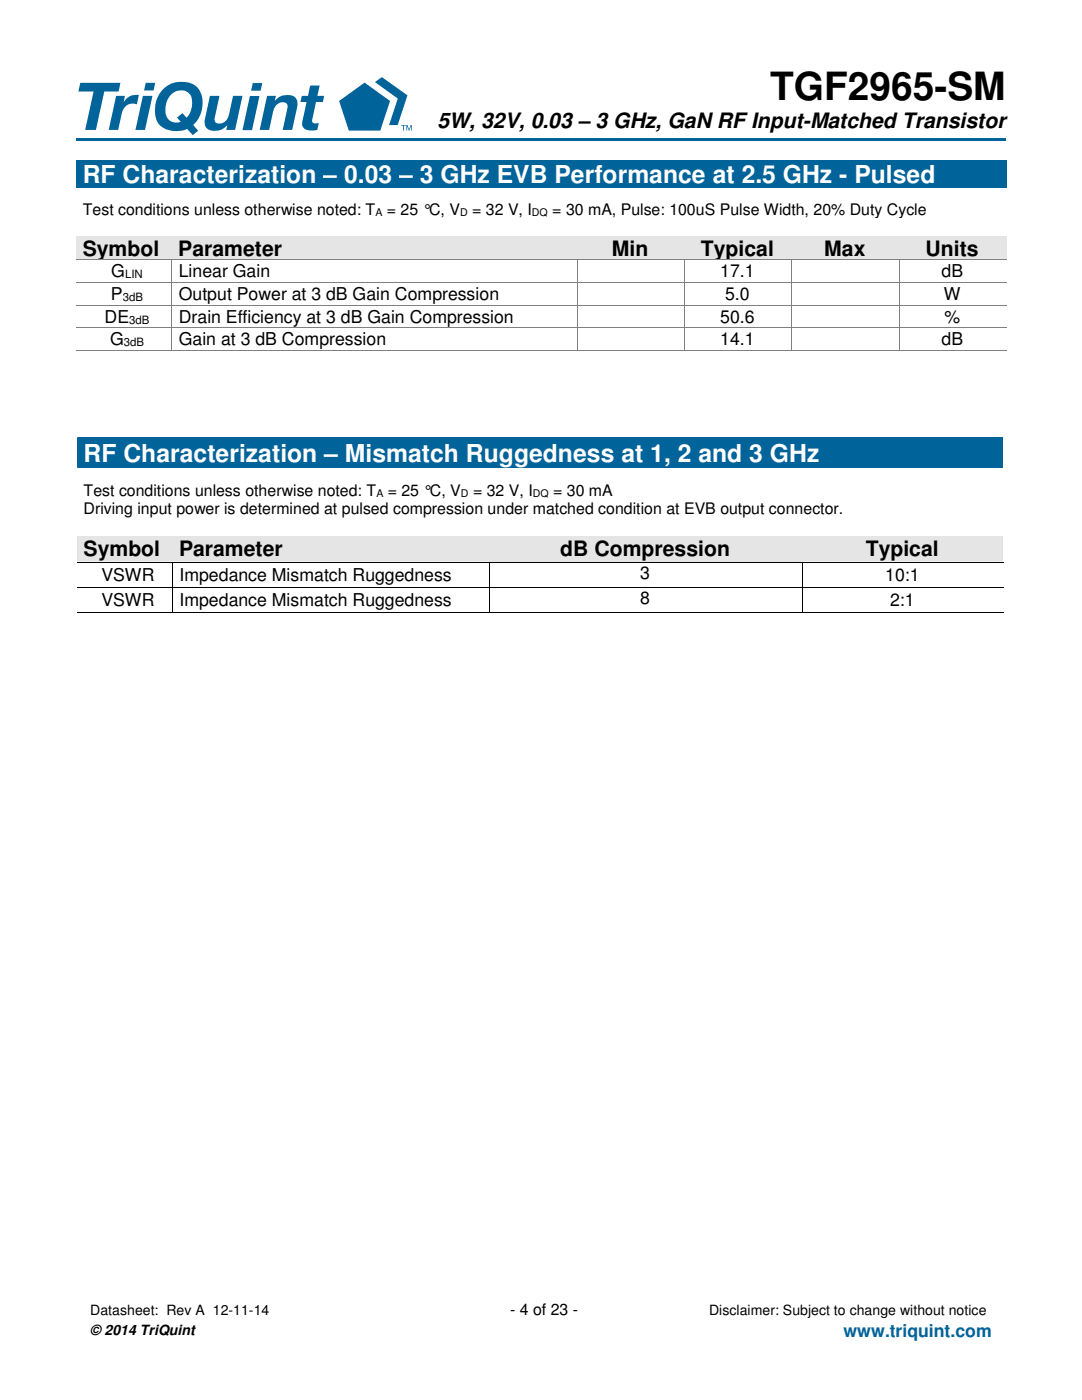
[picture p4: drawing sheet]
<svg xmlns="http://www.w3.org/2000/svg" width="216mm" height="279mm" viewBox="0 0 216 279" stroke-linecap="round" stroke-linejoin="round" font-family="sans-serif">
<defs><g id="words">
<text font-size="7.8" x="153.7" y="20">TGF2965-SM</text>
<g font-size="4.9" fill="#fff">
<text x="16.5" y="36.6">RF Characterization – 0.03 – 3 GHz EVB Performance at 2.5 GHz - Pulsed</text>
<text x="16.7" y="92.1">RF Characterization – Mismatch Ruggedness at 1, 2 and 3 GHz</text>
</g>
<g font-size="4.2">
<text x="87.3" y="25.6">5W, 32V, 0.03 – 3 GHz, GaN RF Input-Matched Transistor</text>
<text x="16.5" y="51.2">Symbol</text>
<text x="35.6" y="51.2">Parameter</text>
<text x="122.1" y="51.2">Min</text>
<text x="139.8" y="51.2">Typical</text>
<text x="164.5" y="51.2">Max</text>
<text x="184.7" y="51.2">Units</text>
<text x="16.7" y="111.1">Symbol</text>
<text x="35.7" y="111.1">Parameter</text>
<text x="111.8" y="111">dB Compression</text>
<text x="172.7" y="111.1">Typical</text>
</g>
<g font-size="3.5">
<text x="22.1" y="59.9">P</text>
<text x="22.2" y="55.3">G</text>
<text x="35.7" y="55.3">Linear Gain</text>
<text x="35.7" y="59.9">Output Power at 3 dB Gain Compression</text>
<text x="143.7" y="55.3">17.1</text>
<text x="144.7" y="59.9">5.0</text>
<text x="187.9" y="55.3">dB</text>
<text x="188.4" y="59.9">W</text>
<text x="20.9" y="64.4">DE</text>
<text x="35.7" y="64.4">Drain Efficiency at 3 dB Gain Compression</text>
<text x="143.7" y="64.4">50.6</text>
<text x="188.5" y="64.4">%</text>
<text x="21.9" y="68.9">G</text>
<text x="35.7" y="68.9">Gain at 3 dB Compression</text>
<text x="143.7" y="68.9">14.1</text>
<text x="187.9" y="68.9">dB</text>
<text x="20.2" y="116">VSWR</text>
<text x="35.8" y="116">Impedance Mismatch Ruggedness</text>
<text x="127.8" y="115.5">3</text>
<text x="176.6" y="116">10:1</text>
<text x="20.2" y="121">VSWR</text>
<text x="35.8" y="121">Impedance Mismatch Ruggedness</text>
<text x="127.8" y="120.6">8</text>
<text x="177.6" y="121">2:1</text>
</g>
<text font-size="3.5" fill="#00639a" x="168.3" y="266.7">www.triquint.com</text>
<g font-size="3.2">
<text x="16.5" y="42.9">Test conditions unless otherwise noted: T</text>
<text x="77.2" y="42.9">= 25 °C, V</text>
<text x="94.2" y="42.9">= 32 V, I</text>
<text x="110.2" y="42.9">= 30 mA, Pulse: 100uS Pulse Width, 20% Duty Cycle</text>
<text x="16.7" y="99">Test conditions unless otherwise noted: T</text>
<text x="77.4" y="99">= 25 °C, V</text>
<text x="94.4" y="99">= 32 V, I</text>
<text x="110.4" y="99">= 30 mA</text>
<text x="16.7" y="102.7">Driving input power is determined at pulsed compression under matched condition at EVB output connector.</text>
<text x="101.8" y="262.5">- 4 of 23 -</text>
</g>
<g font-size="2.8">
<text x="18" y="262.4">Datasheet: Rev A 12-11-14</text>
<text x="141.5" y="262.4">Disclaimer: Subject to change without notice</text>
<text x="18" y="266.5">© 2014 TriQuint</text>
</g>
<g font-size="2.3">
<text x="25" y="55.5">LIN</text>
<text x="24.5" y="60">3dB</text>
<text x="25.8" y="64.6">3dB</text>
<text x="24.7" y="69.1">3dB</text>
</g>
<g font-size="2.1">
<text x="74.9" y="43">A</text>
<text x="91.8" y="43">D</text>
<text x="106.2" y="43">DQ</text>
<text x="75.1" y="99.2">A</text>
<text x="92" y="99.2">D</text>
<text x="106.3" y="99.2">DQ</text>
</g>
</g></defs>
<g fill="#00639a">
<path d="M80.1 25h.8v.1h-.3v1h-.2v-1h-.3z" fill-rule="evenodd"/>
<path d="M81.1 25h.2l.3 .9 .3-.9h.2v1.1h-.1v-1l-.3 1h-.1l-.4-1v1h-.1z" fill-rule="evenodd"/>
<path d="M67.7 20.2l5-3.7 5.1 3.7-1.9 5.9h-6.3z" fill-rule="evenodd"/>
<path d="M74.8 16.4l1.4-1 5.1 3.6-1.9 6h-1.8l1.8-5.3z" fill-rule="evenodd"/>
<path d="M16 16.5h8l-.3 1.8h-2.9l-1.7 7.6h-2.1l1.7-7.6h-3.1z" fill-rule="evenodd"/>
<path d="M23.2 19.1h1.7l-.2 1.3 .4-.6a2.79 2.79 0 0 1 2.6-.8l-.4 1.8a2.22 2.22 0 0 0-3 1.9l-.7 3.2h-1.9z" fill-rule="evenodd"/>
<path d="M41.9 19.1h1.9l-1 4.5a.97 .97 0 0 0 .5 1 .97 .97 0 0 0 1 0 2.36 2.36 0 0 0 1.5-2.2l.7-3.3h1.9l-1.5 6.8h-1.8l.3-.9-.3 .2a2.94 2.94 0 0 1-4 .2 2.18 2.18 0 0 1-.2-1.6z" fill-rule="evenodd"/>
<path d="M53.3 19.1h1.8l-.3 1 .3-.2a2.93 2.93 0 0 1 4-.3 2.3 2.3 0 0 1 .2 1.7l-1 4.6h-1.9l1-4.5a1.06 1.06 0 0 0-.6-.9 1.06 1.06 0 0 0-1.2 .1 2.62 2.62 0 0 0-1.2 2.1l-.7 3.2h-1.9z" fill-rule="evenodd"/>
<path d="M29.1 16.5h1.9l-.4 1.6h-1.9z" fill-rule="evenodd"/>
<path d="M28.5 19.1h1.9l-1.5 6.8h-1.9z" fill-rule="evenodd"/>
<path d="M50.4 16.6h1.9l-.3 1.5h-1.9z" fill-rule="evenodd"/>
<path d="M49.9 19.2h1.9l-1.5 6.8h-1.9z" fill-rule="evenodd"/>
<path d="M32.5 17.9a5.1 5.1 0 0 1 7-.3 5.8 5.8 0 0 1-1 7.4l1 1.1-1 .9-1.1-1.3a5.3 5.3 0 0 1-5.7-.9 5.9 5.9 0 0 1 .8-6.9z" fill-rule="evenodd"/>
</g>
<path d="M34.3 18.7a2.34 2.34 0 0 1 2.4-.6 2.34 2.34 0 0 1 1.6 2 4.3 4.3 0 0 1-1.1 3.4l-.8-.9-1.1 .9 .8 .8a2.17 2.17 0 0 1-3.1-2.1 4.4 4.4 0 0 1 1.3-3.5z" fill-rule="evenodd" fill="#fff"/>
<g fill="#00639a">
<path d="M61.9 17.1h1.9l-.5 2h1.4l-.3 1.3h-1.3l-.8 3.5a.67 .67 0 0 0 .3 .7 .67 .67 0 0 0 .7 0h.3l-.3 1.3a2.94 2.94 0 0 1-2.8-.4l-.2-.9 .9-4.2h-1.3l.3-1.3h1.2z" fill-rule="evenodd"/>
<path d="M15.3 27.7h185.4v.5h-185.4z" fill-rule="evenodd"/>
<path d="M15.3 27.7h185.4v.5h-185.4z" fill-rule="evenodd"/>
</g>
<path d="M15.2 32h185.7v5.7h-185.7z" fill="#00639a"/>
<g fill="#fff">
<path d="M15.2 37.7h185.7v2.2h-185.7z"/>
<path d="M15.2 39.9h185.7v3.7h-185.7z"/>
<path d="M15.2 43.6h185.7v3.6h-185.7z"/>
</g>
<g fill="#e5e5e5">
<path d="M15.2 47.2h19.1v4.6h-19.1z"/>
<path d="M34.3 47.2h80.9v4.6h-80.9z"/>
<path d="M115.2 47.2h21.4v4.6h-21.4z"/>
<path d="M136.6 47.2h21.4v4.6h-21.4z"/>
<path d="M158 47.2h21.5v4.6h-21.5z"/>
<path d="M179.5 47.2h21.4v4.6h-21.4z"/>
</g>
<g fill="#fff">
<path d="M15.2 51.9h19v4.4h-19z"/>
<path d="M15.2 52.1h19v4h-19z"/>
<path d="M34.4 51.9h80.7v4.4h-80.7z"/>
<path d="M34.4 52.1h80.7v4h-80.7z"/>
<path d="M115.3 51.9h21.2v4.4h-21.2z"/>
<path d="M115.3 52.1h21.2v4h-21.2z"/>
<path d="M136.7 51.9h21.2v4.4h-21.2z"/>
<path d="M136.7 52.1h21.2v4h-21.2z"/>
<path d="M158.1 51.9h21.3v4.4h-21.3z"/>
<path d="M158.1 52.1h21.3v4h-21.3z"/>
<path d="M179.5 51.9h21.4v4.4h-21.4z"/>
<path d="M179.5 52.1h21.4v4h-21.4z"/>
</g>
<path d="M15.2 51.8h19" fill="none" stroke="#808080" stroke-width=".2"/>
<g fill="#808080">
<path d="M34.2 51.8h.2v.1h-.2z"/>
<path d="M34.4 51.8h.2v.1h-.2z"/>
</g>
<path d="M34.6 51.8h80.5" fill="none" stroke="#808080" stroke-width=".2"/>
<g fill="#808080">
<path d="M115.1 51.8h.2v.1h-.2z"/>
<path d="M115.3 51.8h.1v.1h-.1z"/>
</g>
<path d="M115.4 51.8h21.1" fill="none" stroke="#808080" stroke-width=".2"/>
<g fill="#808080">
<path d="M136.5 51.8h.2v.1h-.2z"/>
<path d="M136.7 51.8h.1v.1h-.1z"/>
</g>
<path d="M136.8 51.8h21.1" fill="none" stroke="#808080" stroke-width=".2"/>
<g fill="#808080">
<path d="M157.9 51.8h.2v.1h-.2z"/>
<path d="M158.1 51.8h.2v.1h-.2z"/>
</g>
<path d="M158.3 51.8h21.1" fill="none" stroke="#808080" stroke-width=".2"/>
<g fill="#808080">
<path d="M179.4 51.8h.1v.1h-.1z"/>
<path d="M179.5 51.8h.2v.1h-.2z"/>
</g>
<path d="M34.3 51.9v4.4M115.2 51.9v4.4M136.6 51.9v4.4M158 51.9v4.4M179.5 51.9v4.4M179.7 51.8h21.2" fill="none" stroke="#808080" stroke-width=".2"/>
<g fill="#fff">
<path d="M15.2 56.5h19v4.3h-19z"/>
<path d="M15.2 56.6h19v4.1h-19z"/>
<path d="M34.4 56.5h80.7v4.3h-80.7z"/>
<path d="M34.4 56.6h80.7v4.1h-80.7z"/>
<path d="M115.3 56.5h21.2v4.3h-21.2z"/>
<path d="M115.3 56.6h21.2v4.1h-21.2z"/>
<path d="M136.7 56.5h21.2v4.3h-21.2z"/>
<path d="M136.7 56.6h21.2v4.1h-21.2z"/>
<path d="M158.1 56.5h21.3v4.3h-21.3z"/>
<path d="M158.1 56.6h21.3v4.1h-21.3z"/>
<path d="M179.5 56.5h21.4v4.3h-21.4z"/>
<path d="M179.5 56.6h21.4v4.1h-21.4z"/>
</g>
<path d="M15.2 56.4h19" fill="none" stroke="#808080" stroke-width=".2"/>
<path d="M34.2 56.3h.2v.2h-.2z" fill="#808080"/>
<path d="M34.4 56.4h80.7" fill="none" stroke="#808080" stroke-width=".2"/>
<path d="M115.1 56.3h.2v.2h-.2z" fill="#808080"/>
<path d="M115.3 56.4h21.2" fill="none" stroke="#808080" stroke-width=".2"/>
<path d="M136.5 56.3h.2v.2h-.2z" fill="#808080"/>
<path d="M136.7 56.4h21.2" fill="none" stroke="#808080" stroke-width=".2"/>
<path d="M157.9 56.3h.2v.2h-.2z" fill="#808080"/>
<path d="M158.1 56.4h21.3" fill="none" stroke="#808080" stroke-width=".2"/>
<path d="M179.4 56.3h.1v.2h-.1z" fill="#808080"/>
<path d="M34.3 56.5v4.3M115.2 56.5v4.3M136.6 56.5v4.3M158 56.5v4.3M179.5 56.5v4.3M179.5 56.4h21.4" fill="none" stroke="#808080" stroke-width=".2"/>
<g fill="#fff">
<path d="M15.2 61h19v4.3h-19z"/>
<path d="M15.2 61.2h19v4h-19z"/>
<path d="M34.4 61h80.7v4.3h-80.7z"/>
<path d="M34.4 61.2h80.7v4h-80.7z"/>
<path d="M115.3 61h21.2v4.3h-21.2z"/>
<path d="M115.3 61.2h21.2v4h-21.2z"/>
<path d="M136.7 61h21.2v4.3h-21.2z"/>
<path d="M136.7 61.2h21.2v4h-21.2z"/>
<path d="M158.1 61h21.3v4.3h-21.3z"/>
<path d="M158.1 61.2h21.3v4h-21.3z"/>
<path d="M179.5 61h21.4v4.3h-21.4z"/>
<path d="M179.5 61.2h21.4v4h-21.4z"/>
</g>
<path d="M15.2 60.9h19" fill="none" stroke="#808080" stroke-width=".2"/>
<path d="M34.2 60.8h.2v.2h-.2z" fill="#808080"/>
<path d="M34.4 60.9h80.7" fill="none" stroke="#808080" stroke-width=".2"/>
<path d="M115.1 60.8h.2v.2h-.2z" fill="#808080"/>
<path d="M115.3 60.9h21.2" fill="none" stroke="#808080" stroke-width=".2"/>
<path d="M136.5 60.8h.2v.2h-.2z" fill="#808080"/>
<path d="M136.7 60.9h21.2" fill="none" stroke="#808080" stroke-width=".2"/>
<path d="M157.9 60.8h.2v.2h-.2z" fill="#808080"/>
<path d="M158.1 60.9h21.3" fill="none" stroke="#808080" stroke-width=".2"/>
<path d="M179.4 60.8h.1v.2h-.1z" fill="#808080"/>
<path d="M34.3 61v4.3M115.2 61v4.3M136.6 61v4.3M158 61v4.3M179.5 61v4.3M179.5 60.9h21.4" fill="none" stroke="#808080" stroke-width=".2"/>
<g fill="#fff">
<path d="M15.2 65.5h19v4.4h-19z"/>
<path d="M15.2 65.7h19v4h-19z"/>
<path d="M34.4 65.5h80.7v4.4h-80.7z"/>
<path d="M34.4 65.7h80.7v4h-80.7z"/>
<path d="M115.3 65.5h21.2v4.4h-21.2z"/>
<path d="M115.3 65.7h21.2v4h-21.2z"/>
<path d="M136.7 65.5h21.2v4.4h-21.2z"/>
<path d="M136.7 65.7h21.2v4h-21.2z"/>
<path d="M158.1 65.5h21.3v4.4h-21.3z"/>
<path d="M158.1 65.7h21.3v4h-21.3z"/>
<path d="M179.5 65.5h21.4v4.4h-21.4z"/>
<path d="M179.5 65.7h21.4v4h-21.4z"/>
</g>
<path d="M15.2 65.4h19" fill="none" stroke="#808080" stroke-width=".2"/>
<path d="M34.2 65.3h.2v.2h-.2z" fill="#808080"/>
<path d="M34.4 65.4h80.7" fill="none" stroke="#808080" stroke-width=".2"/>
<path d="M115.1 65.3h.2v.2h-.2z" fill="#808080"/>
<path d="M115.3 65.4h21.2" fill="none" stroke="#808080" stroke-width=".2"/>
<path d="M136.5 65.3h.2v.2h-.2z" fill="#808080"/>
<path d="M136.7 65.4h21.2" fill="none" stroke="#808080" stroke-width=".2"/>
<path d="M157.9 65.3h.2v.2h-.2z" fill="#808080"/>
<path d="M158.1 65.4h21.3" fill="none" stroke="#808080" stroke-width=".2"/>
<path d="M179.4 65.3h.1v.2h-.1z" fill="#808080"/>
<path d="M34.3 65.5v4.4M115.2 65.5v4.4M136.6 65.5v4.4M158 65.5v4.4M179.5 65.5v4.4M179.5 65.4h21.4" fill="none" stroke="#808080" stroke-width=".2"/>
<g fill="#fff">
<path d="M15.2 73.7h185.7v5.4h-185.7z"/>
<path d="M15.2 70.1h185.7v3.6h-185.7z"/>
</g>
<path d="M15.2 70h19" fill="none" stroke="#808080" stroke-width=".2"/>
<path d="M34.2 69.9h.2v.2h-.2z" fill="#808080"/>
<path d="M34.4 70h80.7" fill="none" stroke="#808080" stroke-width=".2"/>
<path d="M115.1 69.9h.2v.2h-.2z" fill="#808080"/>
<path d="M115.3 70h21.2" fill="none" stroke="#808080" stroke-width=".2"/>
<path d="M136.5 69.9h.2v.2h-.2z" fill="#808080"/>
<path d="M136.7 70h21.2" fill="none" stroke="#808080" stroke-width=".2"/>
<path d="M157.9 69.9h.2v.2h-.2z" fill="#808080"/>
<path d="M158.1 70h21.3" fill="none" stroke="#808080" stroke-width=".2"/>
<path d="M179.4 69.9h.1v.2h-.1z" fill="#808080"/>
<path d="M179.5 70h21.4" fill="none" stroke="#808080" stroke-width=".2"/>
<g fill="#00639a">
<path d="M15.4 87.2h184.8v6.3h-184.8z"/>
<path d="M15.4 87.5h184.8v5.7h-184.8z"/>
</g>
<g fill="#fff">
<path d="M15.4 93.5h184.8v2.6h-184.8z"/>
<path d="M15.4 96.1h184.8v3.6h-184.8z"/>
<path d="M15.4 99.7h184.8v3.7h-184.8z"/>
<path d="M15.4 103.4h184.8v3.6h-184.8z"/>
</g>
<g fill="#e5e5e5">
<path d="M15.4 107h19.1v5.1h-19.1z"/>
<path d="M15.4 107.1h19.1v4.9h-19.1z"/>
<path d="M34.5 107h63.2v5.1h-63.2z"/>
<path d="M34.5 107.1h63.2v4.9h-63.2z"/>
</g>
<path d="M97.7 112h62.5" fill="none" stroke="#e5e5e5" stroke-width=".21"/>
<g fill="#e5e5e5">
<path d="M97.7 107h62.5v4.9h-62.5z"/>
<path d="M160.2 107h40v5.1h-40z"/>
<path d="M160.2 107.1h40v4.9h-40z"/>
</g>
<g fill="#fff">
<path d="M15.4 112.3h19v4.9h-19z"/>
<path d="M15.4 112.7h19v4.1h-19z"/>
<path d="M34.5 112.3h63.1v4.9h-63.1z"/>
<path d="M34.5 112.7h63.1v4.1h-63.1z"/>
<path d="M97.7 116.3h62.4v.9h-62.4z"/>
<path d="M97.7 112.3h62.4v4h-62.4z"/>
<path d="M160.3 112.3h39.9v4.9h-39.9z"/>
<path d="M160.3 112.7h39.9v4.1h-39.9z"/>
</g>
<path d="M15.4 112.2h19M34.5 112.3v4.9M34.7 112.2h62.9M97.7 112.3v4.9M97.9 112.2h62.2M160.2 112.3v4.9M160.4 112.2h39.8" fill="none" stroke="#000" stroke-width=".2"/>
<path d="M34.4 112.1h.1v.2h-.1zM34.5 112.1h.2v.2h-.2zM97.6 112.1h.1v.2h-.1zM97.7 112.1h.2v.2h-.2zM160.1 112.1h.2v.2h-.2zM160.3 112.1h.1v.2h-.1z" fill="#000"/>
<g fill="#fff">
<path d="M15.4 117.3h19v5h-19z"/>
<path d="M15.4 117.8h19v4h-19z"/>
<path d="M34.5 117.3h63.1v5h-63.1z"/>
<path d="M34.5 117.8h63.1v4h-63.1z"/>
<path d="M97.7 121.4h62.4v.9h-62.4z"/>
<path d="M97.7 117.3h62.4v4.1h-62.4z"/>
<path d="M160.3 117.3h39.9v5h-39.9z"/>
<path d="M160.3 117.8h39.9v4h-39.9z"/>
</g>
<path d="M15.4 117.3h19M34.5 117.3v5M34.5 117.3h63.1M97.7 117.3v5M97.7 117.3h62.4M160.2 117.3v5M160.3 117.3h39.9" fill="none" stroke="#000" stroke-width=".2"/>
<path d="M34.4 117.2h.1v.1h-.1zM97.6 117.2h.1v.1h-.1zM160.1 117.2h.2v.1h-.2z" fill="#000"/>
<g fill="#fff">
<path d="M15.4 126h184.8v6.5h-184.8z"/>
<path d="M15.4 122.3h184.8v3.7h-184.8z"/>
</g>
<path d="M15.4 122.3h19M34.5 122.3h63.1M97.7 122.3h62.4M160.2 122.3h40" fill="none" stroke="#000" stroke-width=".2"/>
<path d="M34.4 122.3h.1zM97.6 122.3h.1zM160.1 122.3h.1z" fill="#000"/>
<use href="#words"/>
</svg>
